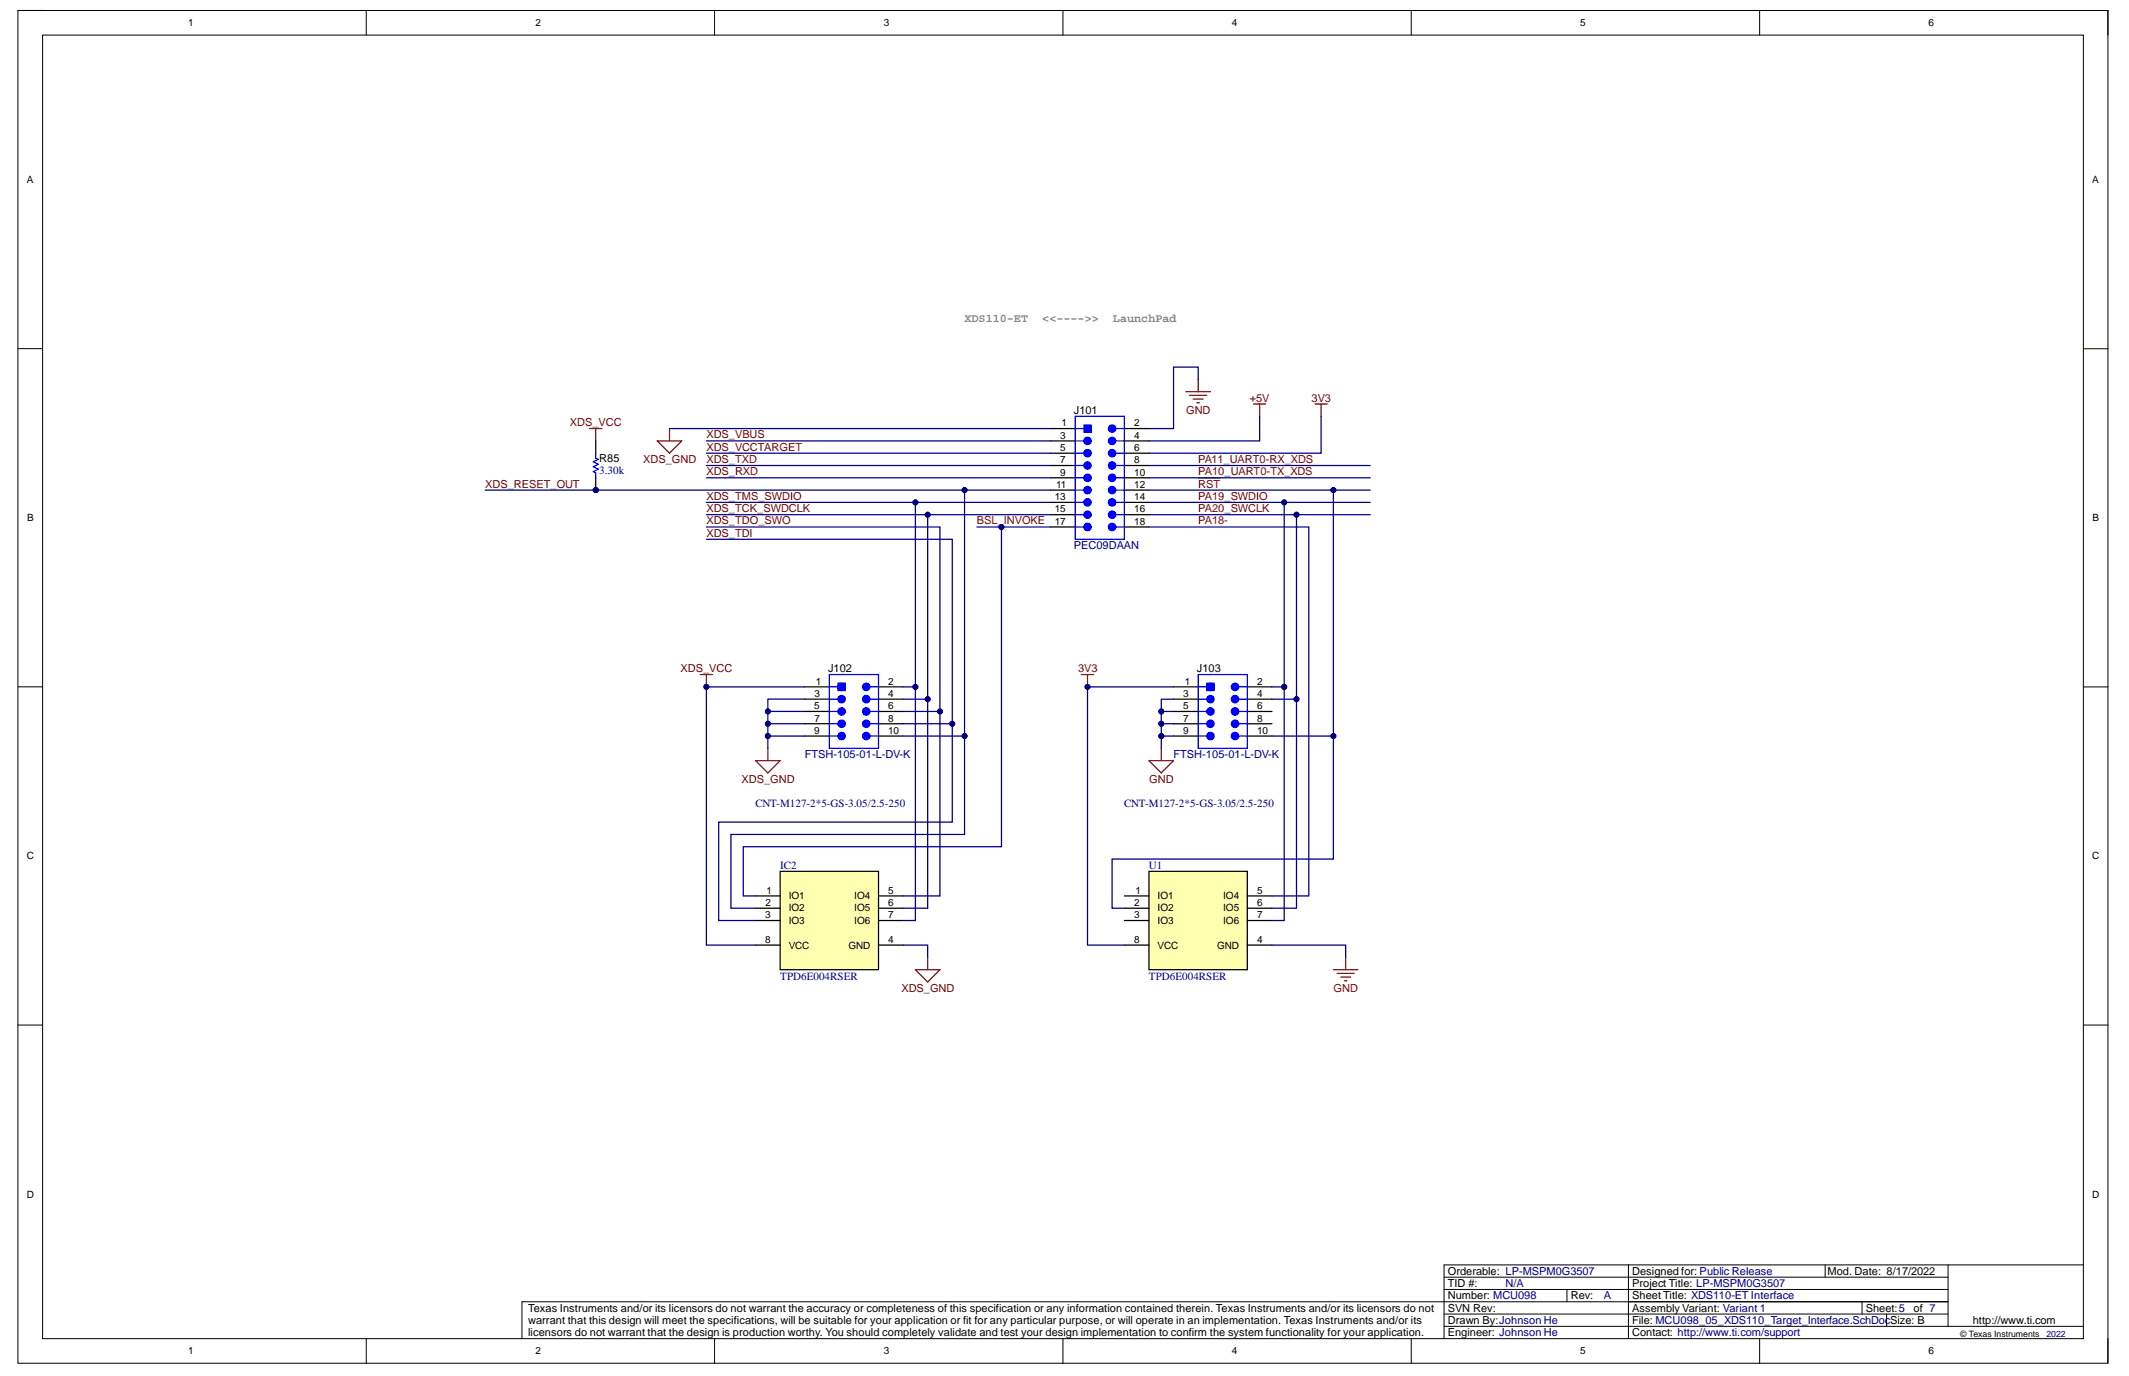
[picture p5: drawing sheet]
<svg xmlns="http://www.w3.org/2000/svg" width="432mm" height="279mm" viewBox="0 0 432 279" stroke-linecap="round" stroke-linejoin="round" font-family="sans-serif">
<defs><g id="words">
<g font-size="2.4" fill="#808080">
<text x="195.6" y="65.2">XDS110-ET</text>
<text x="211.4" y="65.2">&lt;&lt;----&gt;&gt;</text>
<text x="225.7" y="65.2">LaunchPad</text>
</g>
<g font-size="2.2">
<text x="217.8" y="83.9">J101</text>
<text x="121.6" y="93.6">R85</text>
<text x="167.9" y="136.3">J102</text>
<text x="242.8" y="136.3">J103</text>
<text x="293.6" y="263.5">Number: MCU098</text>
<text x="293.6" y="261">TID #:</text>
<text x="293.6" y="258.5">Orderable: LP-MSPM0G3507</text>
<text x="318.6" y="263.5">Rev:</text>
<text x="331" y="263.5">Sheet Title: XDS110-ET Interface</text>
<text x="331" y="261">Project Title: LP-MSPM0G3507</text>
<text x="331" y="258.5">Designed for: Public Release</text>
<text x="370.7" y="258.5">Mod. Date: 8/17/2022</text>
<text x="107.1" y="266">Texas Instruments and/or its licensors do not warrant the accuracy or completeness of this specification or any information contained therein. Texas Instruments and/or its licensors do not</text>
<text x="107.1" y="268.5">warrant that this design will meet the specifications, will be suitable for your application or fit for any particular purpose, or will operate in an implementation. Texas Instruments and/or its</text>
<text x="293.6" y="268.5">Drawn By:Johnson He</text>
<text x="293.6" y="266">SVN Rev:</text>
<text x="331" y="268.5">File: MCU098_05_XDS110_Target_Interface.SchDocSize: B</text>
<text x="331" y="266">Assembly Variant: Variant 1</text>
<text x="378.4" y="266">Sheet:5</text>
<text x="388.1" y="266">of 7</text>
<text x="400.1" y="268.5">http://www.ti.com</text>
<text x="107.1" y="271">licensors do not warrant that the design is production worthy. You should completely validate and test your design implementation to confirm the system functionality for your application.</text>
<text x="293.6" y="271">Engineer: Johnson He</text>
<text x="331" y="271">Contact: http://www.ti.com/support</text>
</g>
<g font-size="2.2" fill="#800000">
<text x="240.6" y="83.9">GND</text>
<text x="253.5" y="81.4">+5V</text>
<text x="266" y="81.4">3V3</text>
<text x="115.6" y="86.4">XDS_VCC</text>
<text x="143.3" y="88.9">XDS_VBUS</text>
<text x="130.5" y="93.9">XDS_GND</text>
<text x="143.3" y="93.9">XDS_TXD</text>
<text x="143.3" y="91.4">XDS_VCCTARGET</text>
<text x="243" y="93.9">PA11_UART0-RX_XDS</text>
<text x="98.4" y="98.9">XDS_RESET_OUT</text>
<text x="143.3" y="96.4">XDS_RXD</text>
<text x="143.3" y="101.4">XDS_TMS_SWDIO</text>
<text x="243" y="98.9">RST</text>
<text x="243" y="101.4">PA19_SWDIO</text>
<text x="243" y="96.4">PA10_UART0-TX_XDS</text>
<text x="143.3" y="103.9">XDS_TCK_SWDCLK</text>
<text x="143.3" y="106.4">XDS_TDO_SWO</text>
<text x="198.1" y="106.4">BSL_INVOKE</text>
<text x="243" y="103.9">PA20_SWCLK</text>
<text x="243" y="106.4">PA18-</text>
<text x="143.3" y="108.9">XDS_TDI</text>
<text x="138" y="136.3">XDS_VCC</text>
<text x="218.6" y="136.3">3V3</text>
<text x="150.4" y="158.8">XDS_GND</text>
<text x="233.1" y="158.8">GND</text>
<text x="182.8" y="201.2">XDS_GND</text>
<text x="270.5" y="201.2">GND</text>
</g>
<g font-size="2.2" fill="#000080">
<text x="121.6" y="96.1">3.30k</text>
<text x="217.8" y="111.4">PEC09DAAN</text>
<text x="163.2" y="153.8">FTSH-105-01-L-DV-K</text>
<text x="238" y="153.8">FTSH-105-01-L-DV-K</text>
<text x="153.2" y="163.7">CNT-M127-2*5-GS-3.05/2.5-250</text>
<text x="228" y="163.7">CNT-M127-2*5-GS-3.05/2.5-250</text>
<text x="158.2" y="176.2">IC2</text>
<text x="233" y="176.2">U1</text>
<text x="158.2" y="198.7">TPD6E004RSER</text>
<text x="233" y="198.7">TPD6E004RSER</text>
<text x="305.3" y="261">N/A</text>
<text x="325.3" y="263.5">A</text>
</g>
<g font-size="2">
<text x="38.2" y="5.3">1</text>
<text x="108.6" y="5.3">2</text>
<text x="179.2" y="5.3">3</text>
<text x="249.9" y="5.3">4</text>
<text x="320.5" y="5.3">5</text>
<text x="391.2" y="5.3">6</text>
<text x="5.5" y="37.1">A</text>
<text x="424.4" y="37.1">A</text>
<text x="215.1" y="89">3</text>
<text x="215.3" y="86.5">1</text>
<text x="230.1" y="86.5">2</text>
<text x="230.1" y="89">4</text>
<text x="215.1" y="91.4">5</text>
<text x="215.1" y="93.9">7</text>
<text x="230.1" y="91.4">6</text>
<text x="230.1" y="93.9">8</text>
<text x="213.9" y="101.4">13</text>
<text x="214.2" y="98.9">11</text>
<text x="215.1" y="96.4">9</text>
<text x="230.1" y="96.4">10</text>
<text x="230.1" y="98.9">12</text>
<text x="230.1" y="101.4">14</text>
<text x="5.5" y="105.7">B</text>
<text x="213.9" y="103.9">15</text>
<text x="213.9" y="106.4">17</text>
<text x="230.1" y="103.9">16</text>
<text x="230.1" y="106.4">18</text>
<text x="424.4" y="105.7">B</text>
<text x="165.2" y="143.8">5</text>
<text x="165.2" y="141.4">3</text>
<text x="165.5" y="138.9">1</text>
<text x="180.2" y="138.9">2</text>
<text x="180.2" y="141.4">4</text>
<text x="180.2" y="143.8">6</text>
<text x="240" y="141.4">3</text>
<text x="240" y="143.8">5</text>
<text x="240.3" y="138.9">1</text>
<text x="255" y="138.9">2</text>
<text x="255" y="141.4">4</text>
<text x="255" y="143.8">6</text>
<text x="165.2" y="148.8">9</text>
<text x="165.2" y="146.3">7</text>
<text x="180.2" y="146.3">8</text>
<text x="180.2" y="148.8">10</text>
<text x="240" y="146.3">7</text>
<text x="240" y="148.8">9</text>
<text x="255" y="146.3">8</text>
<text x="255" y="148.8">10</text>
<text x="5.5" y="174.3">C</text>
<text x="424.3" y="174.3">C</text>
<text x="155.2" y="183.7">2</text>
<text x="155.5" y="181.2">1</text>
<text x="160" y="182.3">IO1</text>
<text x="160" y="184.8">IO2</text>
<text x="173.3" y="182.3">IO4</text>
<text x="173.3" y="184.8">IO5</text>
<text x="180.2" y="181.2">5</text>
<text x="180.2" y="183.7">6</text>
<text x="230" y="183.7">2</text>
<text x="230.3" y="181.2">1</text>
<text x="234.8" y="182.3">IO1</text>
<text x="234.8" y="184.8">IO2</text>
<text x="248.1" y="182.3">IO4</text>
<text x="248.1" y="184.8">IO5</text>
<text x="255" y="181.2">5</text>
<text x="255" y="183.7">6</text>
<text x="155.2" y="186.2">3</text>
<text x="155.2" y="191.2">8</text>
<text x="160" y="187.3">IO3</text>
<text x="173.3" y="187.3">IO6</text>
<text x="180.2" y="191.2">4</text>
<text x="180.2" y="186.2">7</text>
<text x="230" y="186.2">3</text>
<text x="230" y="191.2">8</text>
<text x="234.8" y="187.3">IO3</text>
<text x="248.1" y="187.3">IO6</text>
<text x="255" y="191.2">4</text>
<text x="255" y="186.2">7</text>
<text x="160" y="192.4">VCC</text>
<text x="172.1" y="192.4">GND</text>
<text x="234.8" y="192.4">VCC</text>
<text x="246.9" y="192.4">GND</text>
<text x="5.5" y="242.9">D</text>
<text x="424.4" y="242.9">D</text>
<text x="38.2" y="274.6">1</text>
<text x="108.6" y="274.6">2</text>
<text x="179.2" y="274.6">3</text>
<text x="249.9" y="274.6">4</text>
<text x="320.5" y="274.6">5</text>
<text x="391.2" y="274.6">6</text>
</g>
<text font-size="1.8" x="397.6" y="271.1">© Texas Instruments</text>
<text font-size="1.8" fill="#000080" x="415.1" y="271.1">2022</text>
</g></defs>
<g fill="none" stroke="#000" stroke-width=".2">
<path d="M3.6 2.1h423.9v274.4h-423.9zM3.6 2.1h5M8.6 7.1h413.9v264.4h-413.9zM74.3 2.1v5M144.9 2.1v5M215.6 2.1v5M286.2 2.1v5M356.9 2.1v5M422.5 2.1h5v5M3.6 70.7h5M422.5 70.7h5M3.6 139.3h5"/>
<path d="M422.5 139.3h5M3.6 207.9h5M422.5 207.9h5M292.9 259h102.2M330.3 256.5v15M370.2 256.5v2.5M395.1 256.5v12.5M422.5 256.5h-129.6v15M74.3 271.5v5M144.9 271.5v5M215.6 271.5v5M286.2 271.5v5"/>
<path d="M292.9 269h129.6M292.9 266.5h102.2M292.9 261.5h102.2M317.8 261.5v2.5M356.9 271.5v5M377.7 264v2.5M382.6 266.5v2.5M395.1 264h-289.2v7.5M427.5 271.5v5"/>
</g>
<path d="M119.6 86.9h2.5M120.8 86.9v2.5M254.2 81.9h2.5M255.5 81.9v2.5M266.7 81.9h2.5M267.9 81.9v2.5M219.3 136.8h2.5M220.6 136.8v2.5M233 154.3h5l-2.5 2.4zM235.5 151.8v2.5" fill="none" stroke="#800000" stroke-width=".25"/>
<circle cx="220.6" cy="139.3" r=".5" fill="#000080"/>
<circle cx="220.6" cy="139.3" r=".5" fill="none" stroke="#000080" stroke-width=".2"/>
<path d="M142 136.8h2.5M143.3 136.8v2.5" fill="none" stroke="#800000" stroke-width=".25"/>
<circle cx="143.3" cy="139.3" r=".5" fill="#000080"/>
<circle cx="143.3" cy="139.3" r=".5" fill="none" stroke="#000080" stroke-width=".2"/>
<g fill="none" stroke="#800000" stroke-width=".25">
<path d="M240.5 79.4h5M243 76.9v2.5M133.3 89.4h5l-2.5 2.5zM135.8 86.9v2.5M241.3 80.2h3.5M242 80.9h2M242.8 81.7h.5M243 96.9h4.4M153.2 154.3h5l-2.5 2.4zM155.7 151.8v2.5M185.7 196.7h4.9l-2.4 2.4zM188.2 194.2v2.5"/>
<path d="M270.4 196.7h5M271.2 197.4h3.5M271.9 198.2h2M272.7 198.9h.5M272.9 194.2v2.5"/>
</g>
<path d="M158.2 176.7h20v20h-20z" fill-rule="evenodd" fill="#ffffb0"/>
<path d="M158.2 176.7h20v20h-20zM153.2 181.7h5M153.2 184.2h5M153.2 186.7h5M153.2 191.7h5M178.2 181.7h5M178.2 184.2h5M178.2 186.7h5M178.2 191.7h5" fill="none" stroke="#000" stroke-width=".25"/>
<path d="M233 176.7h20v20h-20z" fill-rule="evenodd" fill="#ffffb0"/>
<path d="M233 176.7h20v20h-20zM228 181.7h5M228 184.2h5M228 186.7h5M228 191.7h5M253 181.7h5M253 184.2h5M253 186.7h5M253 191.7h5" fill="none" stroke="#000" stroke-width=".25"/>
<circle cx="120.8" cy="99.4" r=".5" fill="#000080"/>
<circle cx="120.8" cy="99.4" r=".5" fill="none" stroke="#000080" stroke-width=".2"/>
<path d="M120.8 89.4v2.5M120.8 96.9v2.5" fill="none" stroke="#000" stroke-width=".25"/>
<circle cx="120.8" cy="99.4" r=".5" fill="#000080"/>
<circle cx="120.8" cy="99.4" r=".5" fill="none" stroke="#000080" stroke-width=".2"/>
<path d="M120.8 91.9v1l.5 .3-1 .4 1 .6-1 .4 1 .5-1 .5 .5 .3v1" fill="none" stroke="#00f" stroke-width=".25"/>
<path d="M218.1 84.4h9.9v25h-9.9z" fill-rule="evenodd" fill="#fff"/>
<path d="M218.1 84.4h9.9v25h-9.9zM218.1 89.4h1.7" fill="none" stroke="#00f" stroke-width=".25"/>
<g fill="none" stroke="#000" stroke-width=".25">
<path d="M213.1 86.9h5M213.1 89.4h5M213.1 91.9h5M213.1 94.4h5M213.1 96.9h5M213.1 99.4h5M228 86.9h5M228 89.4h5M228 91.9h5M228 94.4h5M228 96.9h5M228 99.4h5"/>
<path d="M213.1 101.9h5M228 101.9h5"/>
</g>
<circle cx="220.6" cy="89.4" r=".75" fill="#00f"/>
<g fill="none" stroke="#00f" stroke-width=".25">
<path d="M218.1 86.9h1.7"/>
<circle cx="220.6" cy="89.4" r=".75"/>
</g>
<circle cx="220.6" cy="91.9" r=".75" fill="#00f"/>
<g fill="none" stroke="#00f" stroke-width=".25">
<path d="M218.1 91.9h1.7"/>
<circle cx="220.6" cy="91.9" r=".75"/>
</g>
<circle cx="220.6" cy="94.4" r=".75" fill="#00f"/>
<g fill="none" stroke="#00f" stroke-width=".25">
<path d="M218.1 94.4h1.7"/>
<circle cx="220.6" cy="94.4" r=".75"/>
</g>
<circle cx="220.6" cy="96.9" r=".75" fill="#00f"/>
<g fill="none" stroke="#00f" stroke-width=".25">
<path d="M218.1 96.9h1.7M226.3 94.4h1.7"/>
<circle cx="220.6" cy="96.9" r=".75"/>
</g>
<circle cx="225.6" cy="94.4" r=".75" fill="#00f"/>
<g fill="none" stroke="#00f" stroke-width=".25">
<path d="M226.3 96.9h1.7"/>
<circle cx="225.6" cy="94.4" r=".75"/>
</g>
<circle cx="225.6" cy="96.9" r=".75" fill="#00f"/>
<circle cx="225.6" cy="96.9" r=".75" fill="none" stroke="#00f" stroke-width=".25"/>
<circle cx="225.6" cy="91.9" r=".75" fill="#00f"/>
<g fill="none" stroke="#00f" stroke-width=".25">
<path d="M226.3 91.9h1.7"/>
<circle cx="225.6" cy="91.9" r=".75"/>
</g>
<circle cx="225.6" cy="89.4" r=".75" fill="#00f"/>
<g fill="none" stroke="#00f" stroke-width=".25">
<path d="M226.3 89.4h1.7"/>
<circle cx="225.6" cy="89.4" r=".75"/>
</g>
<circle cx="225.6" cy="86.9" r=".75" fill="#00f"/>
<g fill="none" stroke="#00f" stroke-width=".25">
<path d="M226.3 86.9h1.7M218.1 101.9h1.7"/>
<circle cx="225.6" cy="86.9" r=".75"/>
</g>
<circle cx="220.6" cy="101.9" r=".75" fill="#00f"/>
<g fill="none" stroke="#00f" stroke-width=".25">
<path d="M218.1 99.4h1.7"/>
<circle cx="220.6" cy="101.9" r=".75"/>
</g>
<circle cx="220.6" cy="99.4" r=".75" fill="#00f"/>
<g fill="none" stroke="#00f" stroke-width=".25">
<path d="M226.3 99.4h1.7"/>
<circle cx="220.6" cy="99.4" r=".75"/>
</g>
<circle cx="225.6" cy="99.4" r=".75" fill="#00f"/>
<g fill="none" stroke="#00f" stroke-width=".25">
<path d="M226.3 101.9h1.7"/>
<circle cx="225.6" cy="99.4" r=".75"/>
</g>
<circle cx="225.6" cy="101.9" r=".75" fill="#00f"/>
<g fill="none" stroke="#00f" stroke-width=".25">
<path d="M218.1 104.4h1.7"/>
<circle cx="225.6" cy="101.9" r=".75"/>
</g>
<path d="M213.1 104.4h5M213.1 106.9h5M228 104.4h5M228 106.9h5" fill="none" stroke="#000" stroke-width=".25"/>
<circle cx="220.6" cy="104.4" r=".75" fill="#00f"/>
<g fill="none" stroke="#00f" stroke-width=".25">
<path d="M226.3 104.4h1.7"/>
<circle cx="220.6" cy="104.4" r=".75"/>
</g>
<circle cx="225.6" cy="104.4" r=".75" fill="#00f"/>
<g fill="none" stroke="#00f" stroke-width=".25">
<path d="M218.1 106.9h1.7"/>
<circle cx="225.6" cy="104.4" r=".75"/>
</g>
<circle cx="220.6" cy="106.9" r=".75" fill="#00f"/>
<g fill="none" stroke="#00f" stroke-width=".25">
<path d="M226.3 106.9h1.7"/>
<circle cx="220.6" cy="106.9" r=".75"/>
</g>
<circle cx="225.6" cy="106.9" r=".75" fill="#00f"/>
<circle cx="225.6" cy="106.9" r=".75" fill="none" stroke="#00f" stroke-width=".25"/>
<path d="M219.8 86.2h1.5v1.5h-1.5z" fill-rule="evenodd" fill="#00f"/>
<path d="M219.8 86.2h1.5v1.5h-1.5z" fill="none" stroke="#00f" stroke-width=".2"/>
<path d="M168.2 136.8h10v15h-10z" fill-rule="evenodd" fill="#fff"/>
<path d="M168.2 136.8h10v15h-10zM168.2 141.8h1.7" fill="none" stroke="#00f" stroke-width=".25"/>
<path d="M163.2 139.3h5M178.2 139.3h5M163.2 141.8h5M163.2 144.3h5M163.2 146.8h5M163.2 149.3h5M178.2 141.8h5M178.2 144.3h5M178.2 146.8h5M178.2 149.3h5" fill="none" stroke="#000" stroke-width=".25"/>
<circle cx="170.7" cy="141.8" r=".75" fill="#00f"/>
<g fill="none" stroke="#00f" stroke-width=".25">
<path d="M168.2 139.3h1.7"/>
<circle cx="170.7" cy="141.8" r=".75"/>
</g>
<circle cx="170.7" cy="139.3" r=".75" fill="#00f"/>
<circle cx="170.7" cy="139.3" r=".75" fill="none" stroke="#00f" stroke-width=".25"/>
<circle cx="170.7" cy="144.3" r=".75" fill="#00f"/>
<g fill="none" stroke="#00f" stroke-width=".25">
<path d="M168.2 144.3h1.7"/>
<circle cx="170.7" cy="144.3" r=".75"/>
</g>
<circle cx="170.7" cy="146.8" r=".75" fill="#00f"/>
<g fill="none" stroke="#00f" stroke-width=".25">
<path d="M168.2 146.8h1.7"/>
<circle cx="170.7" cy="146.8" r=".75"/>
</g>
<circle cx="170.7" cy="149.3" r=".75" fill="#00f"/>
<g fill="none" stroke="#00f" stroke-width=".25">
<path d="M168.2 149.3h1.7M176.4 146.8h1.8"/>
<circle cx="170.7" cy="149.3" r=".75"/>
</g>
<circle cx="175.7" cy="146.8" r=".75" fill="#00f"/>
<g fill="none" stroke="#00f" stroke-width=".25">
<path d="M176.4 149.3h1.8"/>
<circle cx="175.7" cy="146.8" r=".75"/>
</g>
<circle cx="175.7" cy="149.3" r=".75" fill="#00f"/>
<circle cx="175.7" cy="149.3" r=".75" fill="none" stroke="#00f" stroke-width=".25"/>
<circle cx="175.7" cy="144.3" r=".75" fill="#00f"/>
<g fill="none" stroke="#00f" stroke-width=".25">
<path d="M176.4 144.3h1.8"/>
<circle cx="175.7" cy="144.3" r=".75"/>
</g>
<circle cx="175.7" cy="141.8" r=".75" fill="#00f"/>
<g fill="none" stroke="#00f" stroke-width=".25">
<path d="M176.4 141.8h1.8"/>
<circle cx="175.7" cy="141.8" r=".75"/>
</g>
<circle cx="175.7" cy="139.3" r=".75" fill="#00f"/>
<g fill="none" stroke="#00f" stroke-width=".25">
<path d="M176.4 139.3h1.8"/>
<circle cx="175.7" cy="139.3" r=".75"/>
</g>
<path d="M169.9 138.5h1.5v1.5h-1.5z" fill-rule="evenodd" fill="#00f"/>
<path d="M169.9 138.5h1.5v1.5h-1.5z" fill="none" stroke="#00f" stroke-width=".25"/>
<path d="M185.7 101.9v37.4h-2.5" fill="none" stroke="#000080" stroke-width=".25"/>
<circle cx="185.7" cy="139.3" r=".5" fill="#000080"/>
<circle cx="185.7" cy="139.3" r=".5" fill="none" stroke="#000080" stroke-width=".2"/>
<circle cx="185.7" cy="101.9" r=".5" fill="#000080"/>
<circle cx="185.7" cy="101.9" r=".5" fill="none" stroke="#000080" stroke-width=".2"/>
<path d="M188.2 104.4v37.4h-5" fill="none" stroke="#000080" stroke-width=".25"/>
<circle cx="188.2" cy="141.8" r=".5" fill="#000080"/>
<circle cx="188.2" cy="141.8" r=".5" fill="none" stroke="#000080" stroke-width=".2"/>
<circle cx="188.2" cy="104.4" r=".5" fill="#000080"/>
<circle cx="188.2" cy="104.4" r=".5" fill="none" stroke="#000080" stroke-width=".2"/>
<path d="M195.6 99.4v49.9h-12.4" fill="none" stroke="#000080" stroke-width=".25"/>
<circle cx="195.6" cy="149.3" r=".5" fill="#000080"/>
<circle cx="195.6" cy="149.3" r=".5" fill="none" stroke="#000080" stroke-width=".2"/>
<circle cx="195.6" cy="99.4" r=".5" fill="#000080"/>
<circle cx="195.6" cy="99.4" r=".5" fill="none" stroke="#000080" stroke-width=".2"/>
<path d="M163.2 141.8h-7.5v10" fill="none" stroke="#000080" stroke-width=".25"/>
<circle cx="155.7" cy="144.3" r=".5" fill="#000080"/>
<circle cx="155.7" cy="144.3" r=".5" fill="none" stroke="#000080" stroke-width=".2"/>
<circle cx="155.7" cy="146.8" r=".5" fill="#000080"/>
<circle cx="155.7" cy="146.8" r=".5" fill="none" stroke="#000080" stroke-width=".2"/>
<circle cx="155.7" cy="149.3" r=".5" fill="#000080"/>
<circle cx="155.7" cy="149.3" r=".5" fill="none" stroke="#000080" stroke-width=".2"/>
<path d="M155.7 144.3h7.5" fill="none" stroke="#000080" stroke-width=".25"/>
<circle cx="155.7" cy="144.3" r=".5" fill="#000080"/>
<circle cx="155.7" cy="144.3" r=".5" fill="none" stroke="#000080" stroke-width=".2"/>
<path d="M155.7 146.8h7.5" fill="none" stroke="#000080" stroke-width=".25"/>
<circle cx="155.7" cy="146.8" r=".5" fill="#000080"/>
<circle cx="155.7" cy="146.8" r=".5" fill="none" stroke="#000080" stroke-width=".2"/>
<path d="M155.7 149.3h7.5" fill="none" stroke="#000080" stroke-width=".25"/>
<circle cx="155.7" cy="149.3" r=".5" fill="#000080"/>
<circle cx="155.7" cy="149.3" r=".5" fill="none" stroke="#000080" stroke-width=".2"/>
<path d="M235.5 149.3h2.5" fill="none" stroke="#000080" stroke-width=".25"/>
<circle cx="235.5" cy="149.3" r=".5" fill="#000080"/>
<circle cx="235.5" cy="149.3" r=".5" fill="none" stroke="#000080" stroke-width=".2"/>
<path d="M235.5 146.8h2.5" fill="none" stroke="#000080" stroke-width=".25"/>
<circle cx="235.5" cy="146.8" r=".5" fill="#000080"/>
<circle cx="235.5" cy="146.8" r=".5" fill="none" stroke="#000080" stroke-width=".2"/>
<path d="M235.5 144.3h2.5" fill="none" stroke="#000080" stroke-width=".25"/>
<circle cx="235.5" cy="144.3" r=".5" fill="#000080"/>
<circle cx="235.5" cy="144.3" r=".5" fill="none" stroke="#000080" stroke-width=".2"/>
<path d="M233 104.4h30v37.4h-5" fill="none" stroke="#000080" stroke-width=".25"/>
<circle cx="263" cy="104.4" r=".5" fill="#000080"/>
<circle cx="263" cy="104.4" r=".5" fill="none" stroke="#000080" stroke-width=".2"/>
<circle cx="263" cy="141.8" r=".5" fill="#000080"/>
<circle cx="263" cy="141.8" r=".5" fill="none" stroke="#000080" stroke-width=".2"/>
<path d="M233 101.9h27.5v37.4" fill="none" stroke="#000080" stroke-width=".25"/>
<circle cx="260.5" cy="101.9" r=".5" fill="#000080"/>
<circle cx="260.5" cy="101.9" r=".5" fill="none" stroke="#000080" stroke-width=".2"/>
<circle cx="260.5" cy="139.3" r=".5" fill="#000080"/>
<circle cx="260.5" cy="139.3" r=".5" fill="none" stroke="#000080" stroke-width=".2"/>
<path d="M233 99.4h37.4v49.9h-12.4" fill="none" stroke="#000080" stroke-width=".25"/>
<circle cx="270.4" cy="99.4" r=".5" fill="#000080"/>
<circle cx="270.4" cy="99.4" r=".5" fill="none" stroke="#000080" stroke-width=".2"/>
<circle cx="270.4" cy="149.3" r=".5" fill="#000080"/>
<circle cx="270.4" cy="149.3" r=".5" fill="none" stroke="#000080" stroke-width=".2"/>
<path d="M255.5 84.4v5h-22.5M267.9 84.4v7.5h-34.9M263 104.4h14.9" fill="none" stroke="#000080" stroke-width=".25"/>
<circle cx="263" cy="104.4" r=".5" fill="#000080"/>
<circle cx="263" cy="104.4" r=".5" fill="none" stroke="#000080" stroke-width=".2"/>
<path d="M260.5 101.9h17.4" fill="none" stroke="#000080" stroke-width=".25"/>
<circle cx="260.5" cy="101.9" r=".5" fill="#000080"/>
<circle cx="260.5" cy="101.9" r=".5" fill="none" stroke="#000080" stroke-width=".2"/>
<path d="M270.4 99.4h7.5" fill="none" stroke="#000080" stroke-width=".25"/>
<circle cx="270.4" cy="99.4" r=".5" fill="#000080"/>
<circle cx="270.4" cy="99.4" r=".5" fill="none" stroke="#000080" stroke-width=".2"/>
<path d="M233 94.4h44.9M163.2 139.3h-19.9v52.4h9.9" fill="none" stroke="#000080" stroke-width=".25"/>
<circle cx="143.3" cy="139.3" r=".5" fill="#000080"/>
<circle cx="143.3" cy="139.3" r=".5" fill="none" stroke="#000080" stroke-width=".2"/>
<path d="M238 139.3h-17.4v52.4h7.4" fill="none" stroke="#000080" stroke-width=".25"/>
<circle cx="220.6" cy="139.3" r=".5" fill="#000080"/>
<circle cx="220.6" cy="139.3" r=".5" fill="none" stroke="#000080" stroke-width=".2"/>
<path d="M195.6 149.3v19.9h-47.3v15h4.9" fill="none" stroke="#000080" stroke-width=".25"/>
<circle cx="195.6" cy="149.3" r=".5" fill="#000080"/>
<circle cx="195.6" cy="149.3" r=".5" fill="none" stroke="#000080" stroke-width=".2"/>
<path d="M193.1 146.8v19.9h-47.3v20h7.4" fill="none" stroke="#000080" stroke-width=".25"/>
<circle cx="193.1" cy="146.8" r=".5" fill="#000080"/>
<circle cx="193.1" cy="146.8" r=".5" fill="none" stroke="#000080" stroke-width=".2"/>
<path d="M190.6 144.3v37.4h-7.4" fill="none" stroke="#000080" stroke-width=".25"/>
<circle cx="190.6" cy="144.3" r=".5" fill="#000080"/>
<circle cx="190.6" cy="144.3" r=".5" fill="none" stroke="#000080" stroke-width=".2"/>
<path d="M188.2 141.8v42.4h-5" fill="none" stroke="#000080" stroke-width=".25"/>
<circle cx="188.2" cy="141.8" r=".5" fill="#000080"/>
<circle cx="188.2" cy="141.8" r=".5" fill="none" stroke="#000080" stroke-width=".2"/>
<path d="M185.7 139.3v47.4h-2.5" fill="none" stroke="#000080" stroke-width=".25"/>
<circle cx="185.7" cy="139.3" r=".5" fill="#000080"/>
<circle cx="185.7" cy="139.3" r=".5" fill="none" stroke="#000080" stroke-width=".2"/>
<path d="M258 139.3h2.5M183.2 191.7h5v2.5" fill="none" stroke="#000080" stroke-width=".25"/>
<circle cx="260.5" cy="139.3" r=".5" fill="#000080"/>
<circle cx="260.5" cy="139.3" r=".5" fill="none" stroke="#000080" stroke-width=".2"/>
<path d="M260.5 139.3v47.4h-2.5" fill="none" stroke="#000080" stroke-width=".25"/>
<circle cx="260.5" cy="139.3" r=".5" fill="#000080"/>
<circle cx="260.5" cy="139.3" r=".5" fill="none" stroke="#000080" stroke-width=".2"/>
<path d="M263 141.8v42.4h-5" fill="none" stroke="#000080" stroke-width=".25"/>
<circle cx="263" cy="141.8" r=".5" fill="#000080"/>
<circle cx="263" cy="141.8" r=".5" fill="none" stroke="#000080" stroke-width=".2"/>
<path d="M233 96.9h44.9M238 141.8h-2.5v10" fill="none" stroke="#000080" stroke-width=".25"/>
<circle cx="235.5" cy="149.3" r=".5" fill="#000080"/>
<circle cx="235.5" cy="149.3" r=".5" fill="none" stroke="#000080" stroke-width=".2"/>
<circle cx="235.5" cy="146.8" r=".5" fill="#000080"/>
<circle cx="235.5" cy="146.8" r=".5" fill="none" stroke="#000080" stroke-width=".2"/>
<circle cx="235.5" cy="144.3" r=".5" fill="#000080"/>
<circle cx="235.5" cy="144.3" r=".5" fill="none" stroke="#000080" stroke-width=".2"/>
<path d="M98.4 99.4h114.7" fill="none" stroke="#000080" stroke-width=".25"/>
<circle cx="120.8" cy="99.4" r=".5" fill="#000080"/>
<circle cx="120.8" cy="99.4" r=".5" fill="none" stroke="#000080" stroke-width=".2"/>
<circle cx="195.6" cy="99.4" r=".5" fill="#000080"/>
<circle cx="195.6" cy="99.4" r=".5" fill="none" stroke="#000080" stroke-width=".2"/>
<path d="M135.8 86.9h77.3M143.3 104.4h69.8" fill="none" stroke="#000080" stroke-width=".25"/>
<circle cx="188.2" cy="104.4" r=".5" fill="#000080"/>
<circle cx="188.2" cy="104.4" r=".5" fill="none" stroke="#000080" stroke-width=".2"/>
<path d="M143.3 101.9h69.8" fill="none" stroke="#000080" stroke-width=".25"/>
<circle cx="185.7" cy="101.9" r=".5" fill="#000080"/>
<circle cx="185.7" cy="101.9" r=".5" fill="none" stroke="#000080" stroke-width=".2"/>
<path d="M143.3 96.9h69.8M143.3 94.4h69.8M143.3 91.9h69.8M143.3 89.4h69.8M270.4 149.3v24.9h-44.8v10h2.4" fill="none" stroke="#000080" stroke-width=".25"/>
<circle cx="270.4" cy="149.3" r=".5" fill="#000080"/>
<circle cx="270.4" cy="149.3" r=".5" fill="none" stroke="#000080" stroke-width=".2"/>
<path d="M243 76.9v-2.5h-5v12.5h-5M143.3 106.9h47.3v37.4h-7.4M258 191.7h14.9v2.5" fill="none" stroke="#000080" stroke-width=".25"/>
<circle cx="190.6" cy="144.3" r=".5" fill="#000080"/>
<circle cx="190.6" cy="144.3" r=".5" fill="none" stroke="#000080" stroke-width=".2"/>
<path d="M143.3 109.4h49.8v37.4h-9.9" fill="none" stroke="#000080" stroke-width=".25"/>
<circle cx="193.1" cy="146.8" r=".5" fill="#000080"/>
<circle cx="193.1" cy="146.8" r=".5" fill="none" stroke="#000080" stroke-width=".2"/>
<path d="M198.1 106.9h15" fill="none" stroke="#000080" stroke-width=".25"/>
<circle cx="203.1" cy="106.9" r=".5" fill="#000080"/>
<circle cx="203.1" cy="106.9" r=".5" fill="none" stroke="#000080" stroke-width=".2"/>
<path d="M203.1 106.9v64.8h-52.4v10h2.5M233 106.9h32.4v74.8h-7.4" fill="none" stroke="#000080" stroke-width=".25"/>
<circle cx="203.1" cy="106.9" r=".5" fill="#000080"/>
<circle cx="203.1" cy="106.9" r=".5" fill="none" stroke="#000080" stroke-width=".2"/>
<path d="M243 136.8h10v15h-10z" fill-rule="evenodd" fill="#fff"/>
<path d="M243 136.8h10v15h-10zM243 141.8h1.8" fill="none" stroke="#00f" stroke-width=".25"/>
<path d="M238 139.3h5M253 139.3h5M238 141.8h5M238 144.3h5M238 146.8h5M238 149.3h5M253 141.8h5M253 144.3h5M253 146.8h5M253 149.3h5" fill="none" stroke="#000" stroke-width=".25"/>
<circle cx="245.5" cy="141.8" r=".75" fill="#00f"/>
<g fill="none" stroke="#00f" stroke-width=".25">
<path d="M243 139.3h1.8"/>
<circle cx="245.5" cy="141.8" r=".75"/>
</g>
<circle cx="245.5" cy="139.3" r=".75" fill="#00f"/>
<circle cx="245.5" cy="139.3" r=".75" fill="none" stroke="#00f" stroke-width=".25"/>
<circle cx="245.5" cy="144.3" r=".75" fill="#00f"/>
<g fill="none" stroke="#00f" stroke-width=".25">
<path d="M243 144.3h1.8"/>
<circle cx="245.5" cy="144.3" r=".75"/>
</g>
<circle cx="245.5" cy="146.8" r=".75" fill="#00f"/>
<g fill="none" stroke="#00f" stroke-width=".25">
<path d="M243 146.8h1.8"/>
<circle cx="245.5" cy="146.8" r=".75"/>
</g>
<circle cx="245.5" cy="149.3" r=".75" fill="#00f"/>
<g fill="none" stroke="#00f" stroke-width=".25">
<path d="M243 149.3h1.8M251.2 146.8h1.8"/>
<circle cx="245.5" cy="149.3" r=".75"/>
</g>
<circle cx="250.5" cy="146.8" r=".75" fill="#00f"/>
<g fill="none" stroke="#00f" stroke-width=".25">
<path d="M251.2 149.3h1.8"/>
<circle cx="250.5" cy="146.8" r=".75"/>
</g>
<circle cx="250.5" cy="149.3" r=".75" fill="#00f"/>
<circle cx="250.5" cy="149.3" r=".75" fill="none" stroke="#00f" stroke-width=".25"/>
<circle cx="250.5" cy="144.3" r=".75" fill="#00f"/>
<g fill="none" stroke="#00f" stroke-width=".25">
<path d="M251.2 144.3h1.8"/>
<circle cx="250.5" cy="144.3" r=".75"/>
</g>
<circle cx="250.5" cy="141.8" r=".75" fill="#00f"/>
<g fill="none" stroke="#00f" stroke-width=".25">
<path d="M251.2 141.8h1.8"/>
<circle cx="250.5" cy="141.8" r=".75"/>
</g>
<circle cx="250.5" cy="139.3" r=".75" fill="#00f"/>
<g fill="none" stroke="#00f" stroke-width=".25">
<path d="M251.2 139.3h1.8"/>
<circle cx="250.5" cy="139.3" r=".75"/>
</g>
<path d="M244.8 138.5h1.4v1.5h-1.4z" fill-rule="evenodd" fill="#00f"/>
<path d="M244.8 138.5h1.4v1.5h-1.4z" fill="none" stroke="#00f" stroke-width=".25"/>
<use href="#words"/>
</svg>
